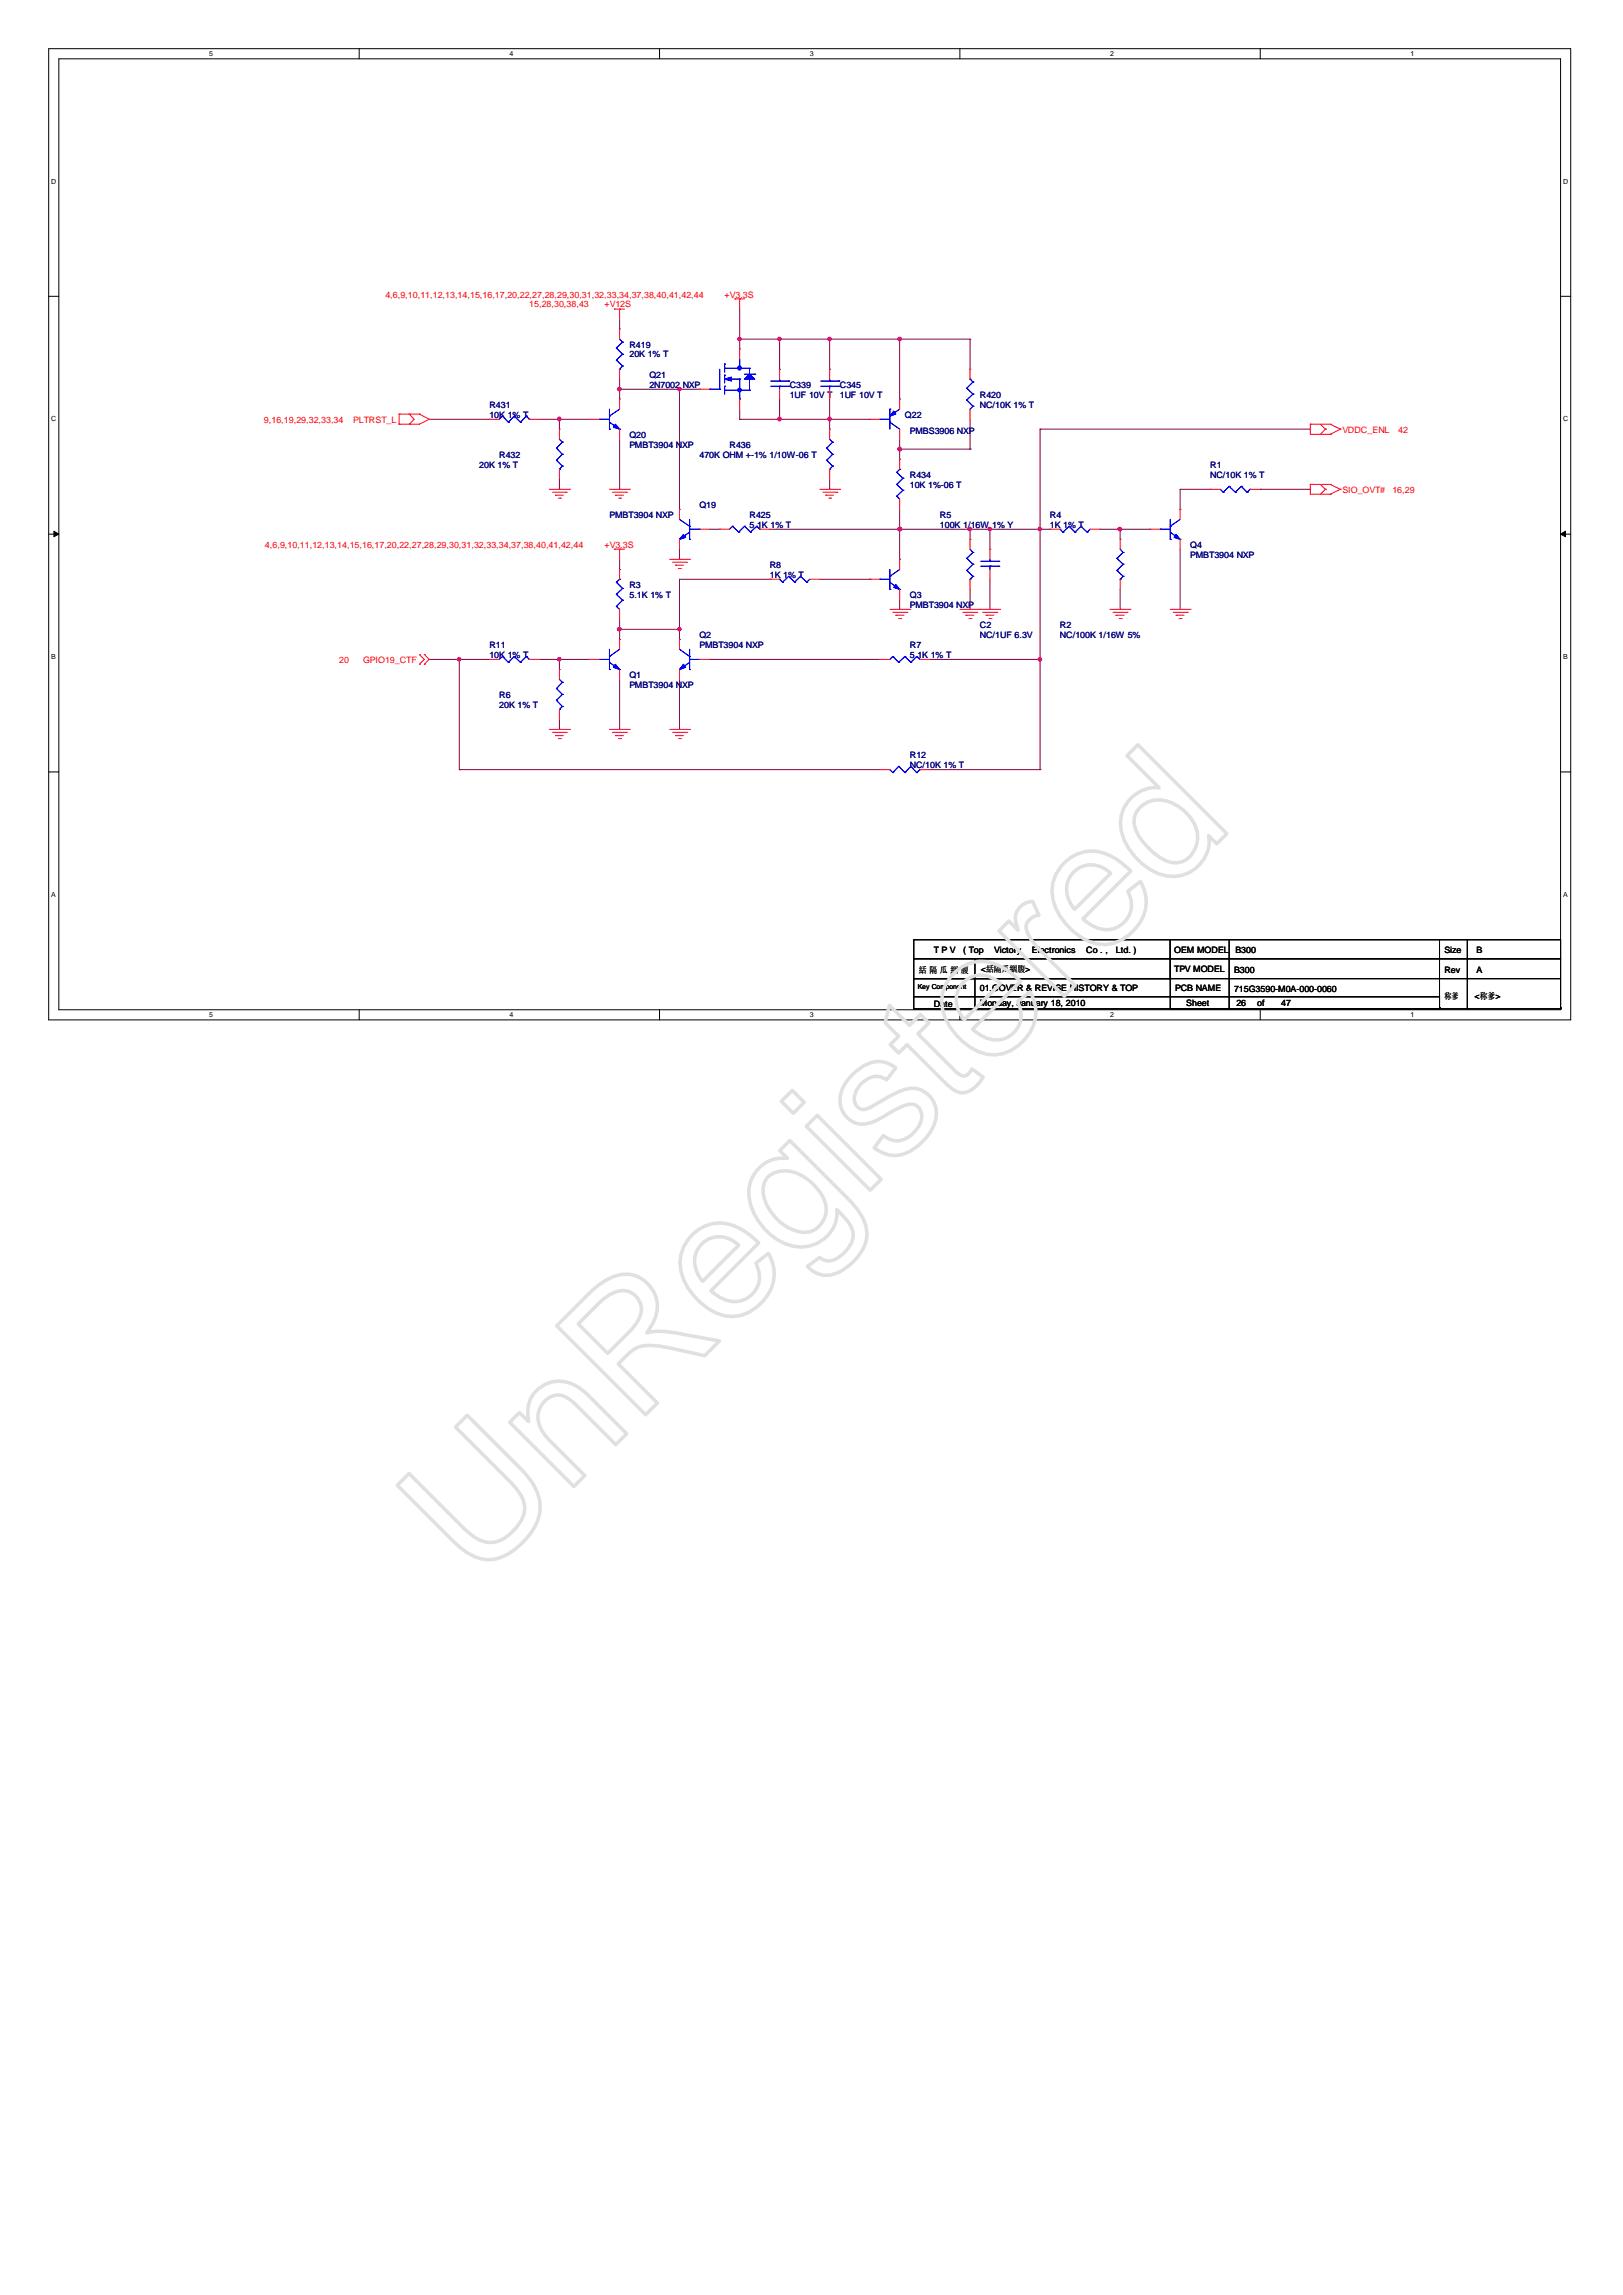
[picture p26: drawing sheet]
<svg xmlns="http://www.w3.org/2000/svg" width="210mm" height="297mm" viewBox="0 0 210 297" stroke-linecap="round" stroke-linejoin="round" font-family="sans-serif">
<defs><g id="words">
<text font-size="22.7" fill="#e0e0e0" x="61.6" y="205" transform="rotate(-45 61.6 205)">UnRegistered</text>
<g font-size="1.1" fill="#f00">
<text x="49.9" y="38.5">4,6,9,10,11,12,13,14,15,16,17,20,22,27,28,29,30,31,32,33,34,37,38,40,41,42,44</text>
<text x="68.5" y="39.8">15,28,30,38,43</text>
<text x="78.2" y="39.8">+V12S</text>
<text x="93.8" y="38.5">+V3.3S</text>
<text x="34.2" y="54.7">9,16,19,29,32,33,34</text>
<text x="45.7" y="54.7">PLTRST_L</text>
<text x="173.7" y="56">VDDC_ENL</text>
<text x="180.9" y="56">42</text>
<text x="173.7" y="63.8">SIO_OVT#</text>
<text x="180.2" y="63.8">16,29</text>
<text x="34.3" y="70.9">4,6,9,10,11,12,13,14,15,16,17,20,22,27,28,29,30,31,32,33,34,37,38,40,41,42,44</text>
<text x="78.2" y="70.9">+V3.3S</text>
<text x="43.9" y="85.8">20</text>
<text x="47" y="85.8">GPIO19_CTF</text>
</g>
<g font-size="1.1" fill="#000080">
<text x="81.4" y="45">R419</text>
<text x="81.4" y="46.3">20K 1% T</text>
<text x="63.3" y="52.7">R431</text>
<text x="84" y="48.9">Q21</text>
<text x="84" y="50.2">2N7002 NXP</text>
<text x="102.2" y="50.2">C339</text>
<text x="102.2" y="51.5">1UF 10V T</text>
<text x="108.7" y="50.2">C345</text>
<text x="108.7" y="51.5">1UF 10V T</text>
<text x="126.8" y="51.5">R420</text>
<text x="126.8" y="52.7">NC/10K 1% T</text>
<text x="63.3" y="54.1">10K 1% T</text>
<text x="64.6" y="59.2">R432</text>
<text x="81.4" y="56.6">Q20</text>
<text x="81.4" y="57.9">PMBT3904 NXP</text>
<text x="90.5" y="59.2">470K OHM +-1% 1/10W-06 T</text>
<text x="94.4" y="57.9">R436</text>
<text x="117.1" y="54.1">Q22</text>
<text x="117.7" y="56.1">PMBS3906 NXP</text>
<text x="62" y="60.5">20K 1% T</text>
<text x="90.5" y="65.7">Q19</text>
<text x="117.7" y="61.8">R434</text>
<text x="117.7" y="63.1">10K 1%-06 T</text>
<text x="156.6" y="60.5">R1</text>
<text x="156.6" y="61.8">NC/10K 1% T</text>
<text x="78.9" y="67">PMBT3904 NXP</text>
<text x="97" y="67">R425</text>
<text x="97" y="68.3">5.1K 1% T</text>
<text x="121.6" y="67">R5</text>
<text x="121.6" y="68.3">100K 1/16W 1% Y</text>
<text x="135.8" y="67">R4</text>
<text x="135.8" y="68.3">1K 1% T</text>
<text x="154" y="70.9">Q4</text>
<text x="81.4" y="76.1">R3</text>
<text x="81.4" y="77.4">5.1K 1% T</text>
<text x="99.6" y="73.5">R8</text>
<text x="99.6" y="74.8">1K 1% T</text>
<text x="117.7" y="77.4">Q3</text>
<text x="154" y="72.2">PMBT3904 NXP</text>
<text x="63.3" y="83.9">R11</text>
<text x="90.5" y="82.5">Q2</text>
<text x="90.5" y="83.9">PMBT3904 NXP</text>
<text x="117.7" y="83.9">R7</text>
<text x="117.7" y="78.6">PMBT3904 NXP</text>
<text x="126.8" y="81.3">C2</text>
<text x="126.8" y="82.5">NC/1UF 6.3V</text>
<text x="137.2" y="81.3">R2</text>
<text x="137.2" y="82.5">NC/100K 1/16W 5%</text>
<text x="63.3" y="85.1">10K 1% T</text>
<text x="81.4" y="87.7">Q1</text>
<text x="81.4" y="89">PMBT3904 NXP</text>
<text x="117.7" y="85.1">5.1K 1% T</text>
<text x="64.6" y="90.3">R6</text>
<text x="64.6" y="91.6">20K 1% T</text>
<text x="117.7" y="98.1">R12</text>
<text x="117.7" y="99.4">NC/10K 1% T</text>
</g>
<g font-size="1.1">
<text x="118.9" y="125.9">絬 隔 瓜 絪 腹</text>
<text x="120.8" y="123.4">T P V</text>
<text x="124.6" y="123.4">( Top</text>
<text x="126.9" y="125.8">&lt;絬隔瓜絪腹&gt;</text>
<text x="128.6" y="123.4">Victory</text>
<text x="133.5" y="123.4">Electronics</text>
<text x="140.5" y="123.4">Co . ,</text>
<text x="144.4" y="123.4">Ltd. )</text>
<text x="151.9" y="123.4">OEM MODEL</text>
<text x="151.9" y="125.8">TPV MODEL</text>
<text x="159.7" y="125.9">B300</text>
<text x="159.8" y="123.4">B300</text>
<text x="186.9" y="123.4">Size</text>
<text x="186.9" y="125.9">Rev</text>
<text x="191" y="125.9">A</text>
<text x="191" y="123.4">B</text>
<text x="120.8" y="130.3">Date</text>
<text x="126.8" y="130.2">Monday, January 18, 2010</text>
<text x="126.8" y="128.3">01.COVER &amp; REVISE HISTORY &amp; TOP</text>
<text x="152.1" y="128.3">PCB NAME</text>
<text x="153.5" y="130.2">Sheet</text>
<text x="159.7" y="128.4">715G3590-M0A-000-0060</text>
<text x="160" y="130.2">26</text>
<text x="162.7" y="130.2">of</text>
<text x="165.8" y="130.2">47</text>
<text x="186.9" y="129.3">称爹</text>
<text x="190.8" y="129.3">&lt;称爹&gt;</text>
</g>
<g font-size=".9">
<text x="27" y="7.3">5</text>
<text x="65.9" y="7.3">4</text>
<text x="104.8" y="7.3">3</text>
<text x="143.6" y="7.3">2</text>
<text x="182.5" y="7.3">1</text>
<text x="6.6" y="23.8">D</text>
<text x="202.3" y="23.8">D</text>
<text x="6.6" y="54.5">C</text>
<text x="202.3" y="54.5">C</text>
<text x="6.6" y="85.3">B</text>
<text x="202.3" y="85.3">B</text>
<text x="6.6" y="116.1">A</text>
<text x="202.3" y="116.1">A</text>
<text x="27" y="131.6">5</text>
<text x="65.9" y="131.6">4</text>
<text x="104.8" y="131.6">3</text>
<text x="118.7" y="128">Key Component</text>
<text x="143.6" y="131.6">2</text>
<text x="182.5" y="131.6">1</text>
</g>
</g></defs>
<path d="M6.3 6.3h196.9v125.7h-196.9zM7.6 7.6h194.3v123.1h-194.3z" fill="none" stroke="#000" stroke-width=".13"/>
<g fill="#fff">
<path d="M27 6.5h.6v1h-.6z"/>
<path d="M27 130.8h.6v1.1h-.6z"/>
</g>
<path d="M46.5 6.3v1.3M46.5 130.7v1.3" fill="none" stroke="#000" stroke-width=".13"/>
<g fill="#fff">
<path d="M65.9 6.5h.5v1h-.5z"/>
<path d="M65.9 130.8h.5v1.1h-.5z"/>
</g>
<path d="M85.3 6.3v1.3M85.3 130.7v1.3" fill="none" stroke="#000" stroke-width=".13"/>
<g fill="#fff">
<path d="M104.8 6.5h.5v1h-.5z"/>
<path d="M104.8 130.8h.5v1.1h-.5z"/>
</g>
<path d="M124.2 6.3v1.3M124.2 130.7v1.3" fill="none" stroke="#000" stroke-width=".13"/>
<g fill="#fff">
<path d="M143.6 6.5h.5v1h-.5z"/>
<path d="M143.6 130.8h.5v1.1h-.5z"/>
</g>
<path d="M163.1 6.3v1.3M163.1 130.7v1.3" fill="none" stroke="#000" stroke-width=".13"/>
<g fill="#fff">
<path d="M182.5 6.5h.5v1h-.5z"/>
<path d="M182.5 130.8h.5v1.1h-.5z"/>
<path d="M6.6 23h.7v1h-.7z"/>
<path d="M202.3 23h.6v1h-.6z"/>
<path d="M6.6 53.7h.7v1h-.7z"/>
<path d="M202.3 53.7h.6v1h-.6z"/>
</g>
<path d="M6.3 38.3h1.3M201.9 38.3h1.3" fill="none" stroke="#000" stroke-width=".13"/>
<g fill="#fff">
<path d="M6.6 84.5h.6v1h-.6z"/>
<path d="M202.3 84.5h.6v1h-.6z"/>
</g>
<path d="M6.3 69.1h1.3M201.9 69.1h1.3" fill="none" stroke="#000" stroke-width=".13"/>
<path d="M7 68.7l.6 .4-.6 .4zM201.9 69.1l.7-.4v.8z" fill="#000" stroke="#000" stroke-width=".13"/>
<g fill="#fff">
<path d="M6.6 115.3h.6v1h-.6z"/>
<path d="M202.3 115.3h.5v1h-.5z"/>
</g>
<g fill="none" stroke="#000" stroke-width=".13">
<path d="M6.3 99.9h1.3M201.9 99.9h1.3M118.2 121.6h33.2v2.5h-33.2zM118.2 124.1h33.2v2.6h-33.2zM118.2 126.7h33.2v2.3h-33.2zM118.2 129h68.1v1.5h-68.1zM126.1 130.5h.1M126.1 124.1v6.4M151.4 121.6h50.5v2.5h-50.5zM151.4 124.1h50.5v2.6h-50.5zM151.4 129h34.9v1.5h-34.9zM159 130.5h.1"/>
<path d="M159 121.7v8.8M186.3 130.4h.1M186.3 121.6v8.8M186.3 130.5h15.6M189.9 130.5h.1M189.9 121.6v8.9M201.9 130.4h.1M201.9 130.5h.1M201.9 126.7v3.7"/>
</g>
<g fill="none" stroke="#800040" stroke-width=".13">
<path d="M95.7 40v5.2M55.5 54.3h7.8M63.3 54.3h.1M69.8 54.3h6.5M72.4 54.3h.1M72.4 55.5h.1M72.4 54.3v1.2M76.3 54.3h.1M80.2 50.4h.1M80.2 42.6h.1M80.2 51.6h.1M80.2 41.3v1.3"/>
<path d="M80.2 49.1v2.5M80.2 56.8v6.5M80.2 50.4h10.3M87.9 50.4h.1M87.9 50.4v15.5M90.5 50.4h.1M95.7 45.2h.1M95.7 54.3h.1M95.7 43.9h.1M95.7 54.3h16.9M95.7 53v1.3M95.7 43.9h29.8"/>
<path d="M100.9 54.3h.1M100.9 43.9h.1M100.9 47.8h.1M100.9 43.9v3.9M100.9 51.6v2.7M107.3 54.3h.1M107.3 47.8h.1M107.3 43.9h.1M107.3 55.5h.1M107.3 43.9v3.9M107.3 51.6v3.9M112.6 54.3h.1"/>
<path d="M116.4 51.6h.1M116.4 58.1h.1M116.4 43.9h.1M116.4 59.4h.1M116.4 43.9v7.7M116.4 56.8v2.6M116.4 58.1h9.1M125.5 47.8h.1M125.5 58.1h.1M125.5 43.9h.1M125.5 43.9v3.9M125.5 54.3v3.8"/>
<path d="M134.6 55.5h.1M134.6 55.5v44.1M134.6 55.5h34.9M72.4 63.3h.1M72.4 62v1.3M80.2 63.3h.1M80.2 73.7h.1M80.2 72.4v1.3M87.9 65.9h.1M87.9 72.4h.1M87.9 71.1v1.3M91.8 68.5h1.3"/>
<path d="M93.1 68.5h.1M99.6 75h.1M99.6 75h-11.7v7.8M99.6 68.5h36.2M106.1 75h6.5M107.3 63.3h.1M107.3 62v1.3M112.6 75h.1M116.4 68.5h.1M116.4 72.4h.1M116.4 78.9h.1M116.4 65.9v6.5"/>
<path d="M116.4 77.5v1.4M125.5 69.8h.1M125.5 78.9h.1M125.5 68.5h.1M125.5 68.5v1.3M125.5 76.3v2.6M128.1 71.1h.1M128.1 78.9h.1M128.1 68.5h.1M128.1 68.5v2.6M128.1 75v3.9M134.6 68.5h.1"/>
<path d="M135.8 68.5h.1M142.3 68.5h6.5M144.9 69.8h.1M144.9 78.9h.1M144.9 68.5h.1M144.9 68.5v1.3M144.9 76.3v2.6M148.8 68.5h.1M152.7 78.9h.1M152.7 65.9h.1M152.7 71.1v7.8M156.6 63.3h.1"/>
<path d="M156.6 63.3h-3.9v2.6M163.1 63.3h.1M163.1 63.3h6.4M55.5 85.3h7.8M59.4 85.3h.1M59.4 99.6h.1M59.4 99.6h54.4M59.4 85.3v14.3M63.3 85.3h.1M69.8 85.3h6.5M72.4 85.3h.1M72.4 94.4h.1"/>
<path d="M72.4 86.6h.1M72.4 85.3v1.3M72.4 93.1v1.3M76.3 85.3h.1M80.2 94.4h.1M80.2 81.4h.1M80.2 82.8h.1M80.2 80.2v2.6M80.2 87.9v6.5M80.2 81.4h7.7M87.9 94.4h.1M87.9 81.4h.1"/>
<path d="M87.9 82.8h.1M87.9 87.9v6.5M91.8 85.3h.1M91.8 85.3h22M120.3 85.3h14.3M120.3 99.6h14.3M134.6 85.3h.1M134.6 99.6h.1"/>
</g>
<g fill="#f0f" stroke="#f0f" stroke-width=".13">
<circle cx="72.3" cy="54.2" r=".24"/>
<circle cx="80.1" cy="50.4" r=".24"/>
<circle cx="87.9" cy="50.3" r=".23"/>
<circle cx="100.8" cy="54.2" r=".24"/>
<circle cx="95.7" cy="43.9" r=".23"/>
<circle cx="100.9" cy="43.9" r=".23"/>
<circle cx="107.3" cy="43.9" r=".23"/>
<circle cx="107.3" cy="54.2" r=".24"/>
<circle cx="116.4" cy="68.5" r=".24"/>
<circle cx="72.4" cy="85.3" r=".23"/>
<circle cx="59.4" cy="85.3" r=".23"/>
<circle cx="80.1" cy="81.4" r=".24"/>
<circle cx="87.9" cy="81.4" r=".23"/>
<circle cx="125.5" cy="68.5" r=".24"/>
<circle cx="144.9" cy="68.5" r=".24"/>
<circle cx="128.1" cy="68.5" r=".23"/>
<circle cx="134.5" cy="85.3" r=".23"/>
<circle cx="134.5" cy="68.5" r=".23"/>
<circle cx="116.4" cy="43.9" r=".24"/>
<circle cx="116.4" cy="58.1" r=".25"/>
</g>
<g fill="none" stroke="#f00" stroke-width=".13">
<path d="M79.5 40h.1M79.5 40h1.3M80.2 40h.1M80.2 40v1.3M95.1 38.7h.1M95.1 38.7h1.2M95.7 38.7h.1M95.7 38.7v1.3M51.6 54.9h.1M51.6 53.6h.1M51.6 53.6h2.7M51.6 53.6v1.3"/>
<path d="M53 54.9h.1M53 53.6h.1M53 53.6l.6 .7-.6 .6M54.3 53.6h.1M54.3 53.6l1.2 .7M55.5 54.3h.1M55.5 54.3l-1.2 .6h-2.7M63.3 54.3h1.3M68.5 54.3h1.3M72.4 55.5v1.3M76.3 54.3h1.2M80.2 42.6v1.3"/>
<path d="M80.2 47.8v1.3M80.2 51.6v1.4M80.2 55.5v1.3M90.5 50.4h1.3M95.7 45.2v1.3M95.7 51.6v1.4M100.9 47.8v1.3M100.9 50.4v1.2M107.3 47.8v1.3M107.3 50.4v1.2M107.3 55.5v1.3M112.6 54.3h1.2"/>
<path d="M116.4 51.6v1.4M116.4 55.5v1.3M116.4 59.4v1.3M125.5 47.8v1.3M125.5 53v1.3M169.5 54.9h.1M169.5 54.9h2.6M169.5 54.9v1.3h2.6M170.8 54.9l.7 .6M171.5 55.5h.1M171.5 55.5l-.7 .7M172.1 56.2h.1"/>
<path d="M172.1 54.9h.1M172.1 54.9l1.3 .6M173.4 55.5h.1M173.4 55.5l-1.3 .7M71.1 63.3h2.6M71.5 63.7h1.8M71.9 64.1h.1M71.9 64.1h1M72.3 64.5h.2M72.4 60.7v1.3M72.5 64.5h.1M73.3 63.7h.1"/>
<path d="M73.7 63.3h.1M78.9 63.3h2.5M79.2 63.7h1.9M79.5 71.1h.1M79.5 71.1h1.3M79.6 64.1h.1M79.6 64.1h1.1M80 64.5h.3M80.2 71.1h.1M80.2 71.1v1.3M80.2 73.7v1.3M80.2 78.9v1.3"/>
<path d="M80.3 64.5h.1M81.1 63.7h.1M81.4 63.3h.1M86.6 72.4h2.6M87 72.8h1.8M87.4 73.1h.1M87.4 73.1h1M87.8 73.6h.2M87.9 65.9v1.3M87.9 69.8v1.3M88 73.6h.1M88.8 72.8h.1"/>
<path d="M89.2 72.4h.1M90.5 68.5h1.3M93.1 68.5h1.3M98.3 68.5h1.3M99.6 75h1.3M104.8 75h1.3M106.1 63.3h2.6M106.5 63.7h1.8M106.8 64.1h.1M106.8 64.1h1.1M107.2 64.5h.3M107.3 60.7v1.3"/>
<path d="M107.5 64.5h.1M108.3 63.7h.1M108.7 63.3h.1M112.6 75h1.2M115.1 78.9h2.6M115.5 79.2h1.8M115.9 79.6h.1M115.9 79.6h1.1M116.4 64.6v1.3M116.4 72.4v1.3M116.4 76.3v1.2M117.3 79.2h.1"/>
<path d="M117.7 78.9h.1M124.2 78.9h5.2M124.6 79.2h1.8M125 79.6h.1M125 79.6h1M125.5 69.8v1.3M125.5 75v1.3M126.4 79.2h.1M126.8 78.9h.1M127.2 79.2h1.8M127.6 79.6h.1M127.6 79.6h1"/>
<path d="M128.1 71.1v1.3M128.1 73.7v1.3M129 79.2h.1M129.4 78.9h.1M135.8 68.5h1.4M141 68.5h1.3M143.6 78.9h2.6M144 79.2h1.8M144.4 79.6h.1M144.4 79.6h1M144.9 69.8v1.3M144.9 75v1.3"/>
<path d="M145.8 79.2h.1M146.2 78.9h.1M148.8 68.5h1.3M151.4 78.9h2.6M151.8 79.2h1.8M152.2 79.6h.1M152.2 79.6h1M152.7 65.9v1.3M152.7 69.8v1.3M153.6 79.2h.1M154 78.9h.1M156.6 63.3h1.3"/>
<path d="M161.7 63.3h1.4M169.5 62.7h.1M169.5 62.7v1.3h2.6M169.5 62.7h2.6M170.8 62.7l.7 .6M171.5 63.3h.1M171.5 63.3l-.7 .7M172.1 64h.1M172.1 62.7h.1M172.1 62.7l1.3 .6M173.4 63.3h.1M173.4 63.3l-1.3 .7"/>
<path d="M54.3 86h.1M54.3 84.7h.1M54.3 84.7l.6 .6-.6 .7M54.9 84.7h.1M54.9 86h.1M54.9 84.7l.6 .6-.6 .7M63.3 85.3h1.3M68.5 85.3h1.3M71.1 94.4h2.6M71.5 94.8h1.8M71.9 95.2h.1M71.9 95.2h1"/>
<path d="M72.3 95.6h.2M72.4 86.6v1.3M72.4 91.8v1.3M72.5 95.6h.1M73.3 94.8h.1M73.7 94.4h.1M76.3 85.3h1.2M78.9 94.4h2.5M79.2 94.8h1.9M79.6 95.2h.1M79.6 95.2h1.1M80 95.6h.3"/>
<path d="M80.2 82.8v1.2M80.2 86.6v1.3M80.3 95.6h.1M81.1 94.8h.1M81.4 94.4h.1M86.6 94.4h2.6M87 94.8h1.8M87.4 95.2h.1M87.4 95.2h1M87.8 95.6h.2M87.9 82.8v1.2M87.9 86.6v1.3"/>
<path d="M88 95.6h.1M88.8 94.8h.1M89.2 94.4h.1M90.5 85.3h1.3M113.8 99.6h1.3M113.8 85.3h1.3M116.3 80h.2M116.5 80h.1M119 99.6h1.3M119 85.3h1.3M125.4 80h.2M125.6 80h.1"/>
<path d="M128 80h.2M128.2 80h.1M144.8 80h.3M145.1 80h.1M152.6 80h.2M152.8 80h.1"/>
</g>
<g fill="none" stroke="#00f" stroke-width=".13">
<path d="M65 53.8h.1M65 53.8l-.4 .5M65 53.8l.8 .8M65.8 54.6h.1M66.5 53.8h.1M66.5 53.8l-.7 .8M66.5 53.8l.8 .8M67.3 54.6h.1M68.1 53.8h.1M68.1 53.8l-.8 .8M68.1 53.8l.4 .5M68.5 54.3h.1"/>
<path d="M72 58h.1M72 59.6h.1M72 58l.8 .8M72 59.6l.8 .7M72.4 56.8l.4 .4M72.8 57.2h.1M72.8 58.8h.1M72.8 57.2l-.8 .8M72.8 58.8l-.8 .8M77.5 54.3h.1M77.5 54.3h1.4M78.9 53.8h.1"/>
<path d="M78.9 55.5h.1M78.9 53v2.5M78.9 54.6l1.3 .9M79.7 45h.1M79.7 46.6h.1M79.7 45l.9 .8M79.7 46.6l.9 .8M80.2 47.8h.1M80.2 55.5h.1M80.2 43.9l.4 .4M80.2 53l-1.3 .8M80.6 44.3h.1"/>
<path d="M80.6 45.8h.1M80.6 47.4h.1M80.6 44.3l-.9 .7M80.6 45.8l-.9 .8M80.6 47.4l-.4 .4M91.8 50.4h.1M91.8 50.4h1.3M93.1 50.4h.1M93.1 47.8v2.6M93.8 50h.1M93.8 48.5h.1M93.8 47.1h.1"/>
<path d="M93.8 47.7h.1M93.8 47.1v1.1M93.8 48.5v1.1M93.8 50v1M93.8 50.5h3.2M93.8 47.7h3.2M94.4 49.1h1.3M95.7 47.7h.1M95.7 49.1h.1M95.7 51.6h.1M95.7 46.5v1.2M95.7 49.1v2.5"/>
<path d="M96.3 48.4h1.4M97 50.5h.1M97 49.1h.1M97 47.7h.1M97 47.7v.7M97 49.1v1.4M97.7 48.4h.1M99.7 50h2.4M99.7 49.3h2.4M100.9 49.3h.1M100.9 50h.1M100.9 49.1v.2"/>
<path d="M100.9 50v.4M102.1 50h.1M102.1 49.3h.1M106.2 50h2.3M106.2 49.3h2.3M107 58h.1M107 59.6h.1M107 58l.7 .8M107 59.6l.7 .7M107.3 49.3h.1M107.3 50h.1M107.3 49.1v.2"/>
<path d="M107.3 50v.4M107.3 56.8l.4 .4M107.7 57.2h.1M107.7 58.8h.1M107.7 57.2l-.7 .8M107.7 58.8l-.7 .8M108.5 50h.1M108.5 49.3h.1M113.8 54.3h.1M113.8 54.3h1.3M115.1 54.6h.1M115.1 53.8h.1"/>
<path d="M115.1 53h.1M115.1 54.6l1.3 .9M115.1 53v2.5M116.4 53l-1.3 .8M125.1 51.8h.1M125.1 50.2h.1M125.1 51.8l.8 .8M125.1 50.2l.8 .8M125.5 49.1h.1M125.5 49.1l.4 .3M125.9 52.6h.1M125.9 51h.1"/>
<path d="M125.9 49.4h.1M125.9 52.6l-.4 .4M125.9 51l-.8 .8M125.9 49.4l-.8 .8M72.4 60.7h.1M72.8 60.3h.1M72.8 60.3l-.4 .4M79.7 78.5h.1M79.7 76.9h.1M79.7 75.3h.1M79.7 78.5l.5 .4M79.7 76.9l.9 .8"/>
<path d="M79.7 75.3l.9 .9M80.2 75h.1M80.2 75l-.5 .3M80.6 77.7h.1M80.6 76.2h.1M80.6 77.7l-.9 .8M80.6 76.2l-.9 .7M87.9 69.8h.1M87.9 67.2l1.3 .9M89.2 68.1h.1M89.2 69.8h.1M89.2 67.2v2.6"/>
<path d="M89.2 68.9l-1.3 .9M89.2 68.5h1.3M90.5 68.5h.1M94.8 68.1h.1M94.8 68.1l-.4 .4M94.8 68.1l.8 .8M95.6 68.9h.1M96.3 68.1h.1M96.3 68.1l-.7 .8M96.3 68.1l.8 .8M97.1 68.9h.1M97.9 68.1h.1"/>
<path d="M97.9 68.1l-.8 .8M97.9 68.1l.4 .4M98.3 68.5h.1M100.9 75h.1M100.9 75l.4 .3M101.3 75.3h.1M102.1 74.6h.1M102.1 74.6l.7 .7M102.1 74.6l-.8 .7M102.8 75.3h.1M103.6 74.6h.1M103.6 74.6l.8 .7"/>
<path d="M103.6 74.6l-.8 .7M104.4 75.3h.1M104.8 75l-.4 .3M107.3 60.7h.1M107.7 60.3h.1M107.7 60.3l-.4 .4M113.8 75h.1M113.8 75h1.3M115.1 74.6h.1M115.1 76.3h.1M115.1 73.7v2.6M115.1 75.3l1.3 1"/>
<path d="M116 64.2h.1M116 62.7h.1M116 61.1h.1M116 64.2l.4 .4M116 62.7l.8 .8M116 61.1l.8 .8M116.4 76.3h.1M116.4 60.7h.1M116.4 73.7l-1.3 .9M116.4 60.7l-.4 .4M116.8 63.5h.1M116.8 61.9h.1"/>
<path d="M116.8 63.5l-.8 .7M116.8 61.9l-.8 .8M125.1 72.3h.1M125.1 73.8h.1M125.1 72.3l.8 .7M125.1 73.8l.8 .8M125.5 75h.1M125.5 71.1l.4 .4M125.9 71.5h.1M125.9 73h.1M125.9 74.6h.1M125.9 71.5l-.8 .8"/>
<path d="M125.9 73l-.8 .8M125.9 74.6l-.4 .4M126.9 73.3h2.3M126.9 72.6h2.3M128.1 72.6h.1M128.1 73.3h.1M128.1 72.4v.2M128.1 73.3v.4M129.2 73.3h.1M129.2 72.6h.1M137.2 68.5h.1M137.2 68.5l.3 .4"/>
<path d="M137.5 68.9h.1M138.3 68.1h.1M138.3 68.1l.8 .8M138.3 68.1l-.8 .8M139.1 68.9h.1M139.9 68.1h.1M139.9 68.1l.8 .8M139.9 68.1l-.8 .8M140.7 68.9h.1M141 68.5l-.3 .4M144.5 72.3h.1M144.5 73.8h.1"/>
<path d="M144.5 72.3l.8 .7M144.5 73.8l.8 .8M144.9 75h.1M144.9 71.1l.4 .4M145.3 71.5h.1M145.3 73h.1M145.3 74.6h.1M145.3 71.5l-.8 .8M145.3 73l-.8 .8M145.3 74.6l-.4 .4M150.1 68.5h.1M150.1 68.5h1.3"/>
<path d="M151.4 68.1h.1M151.4 69.8h.1M151.4 68.9l1.3 .9M151.4 67.2v2.6M152.7 69.8h.1M152.7 67.2l-1.3 .9M157.9 63.3l.4 .4M158.3 63.7h.1M159 62.9h.1M159 62.9l-.7 .8M159 62.9l.8 .8M159.8 63.7h.1"/>
<path d="M160.6 62.9h.1M160.6 62.9l-.8 .8M160.6 62.9l.8 .8M161.4 63.7h.1M161.7 63.3h.1M161.7 63.3l-.3 .4M65 85h.1M65 85l-.4 .3M65 85l.8 .7M65.8 85.7h.1M66.5 85h.1M66.5 85l-.7 .7"/>
<path d="M66.5 85l.8 .7M67.3 85.7h.1M68.1 85h.1M68.1 85l-.8 .7M68.1 85l.4 .3M68.5 85.3h.1M72 89.1h.1M72 90.6h.1M72 89.1l.8 .8M72 90.6l.8 .8M72.4 91.8h.1M72.4 87.9l.4 .4"/>
<path d="M72.8 88.3h.1M72.8 89.9h.1M72.8 91.4h.1M72.8 88.3l-.8 .8M72.8 89.9l-.8 .7M72.8 91.4l-.4 .4M77.5 85.3h.1M77.5 85.3h1.4M78.9 85h.1M78.9 86.6h.1M78.9 85.7l1.3 .9M78.9 84v2.6"/>
<path d="M80.2 86.6h.1M80.2 84l-1.3 1M87.9 86.6h.1M87.9 84l1.3 1M89.2 85h.1M89.2 86.6h.1M89.2 85.7l-1.3 .9M89.2 84v2.6M89.2 85.3h1.3M90.5 85.3h.1M115.1 99.6l.4 .4M115.5 100h.1"/>
<path d="M115.5 85h.1M115.5 85l-.4 .3M115.5 85l.8 .7M116.3 99.2h.1M116.3 85.7h.1M116.3 99.2l-.8 .8M116.3 99.2l.8 .8M117.1 100h.1M117.1 85h.1M117.1 85l-.8 .7M117.1 85l.7 .7M117.8 99.2h.1"/>
<path d="M117.8 85.7h.1M117.8 99.2l-.7 .8M117.8 99.2l.8 .8M118.6 100h.1M118.6 85h.1M118.6 85l-.8 .7M118.6 85l.4 .3M119 99.6h.1M119 85.3h.1M119 99.6l-.4 .4"/>
</g>
<g fill="#00f" stroke="#00f" stroke-width=".13">
<path d="M88.4 86l.3 .4-.8 .2z"/>
<path d="M115.6 53.2l.3 .4-.8 .2z"/>
<path d="M97 48.4l.7 .7h-1.4z"/>
<path d="M93.8 49.1l.8-.3v.5z"/>
<path d="M115.9 75.6l.5 .7-.8-.3z"/>
<path d="M79.6 86l.6 .6-.8-.2z"/>
<path d="M88.4 69.2l.3 .3-.8 .3z"/>
<path d="M79.6 54.9l.6 .6-.8-.2z"/>
<path d="M152.2 69.2l.5 .6-.8-.3z"/>
<circle cx="95.7" cy="47.6" r=".24"/>
<circle cx="95.7" cy="50.5" r=".23"/>
</g>
<use href="#words"/>
</svg>
